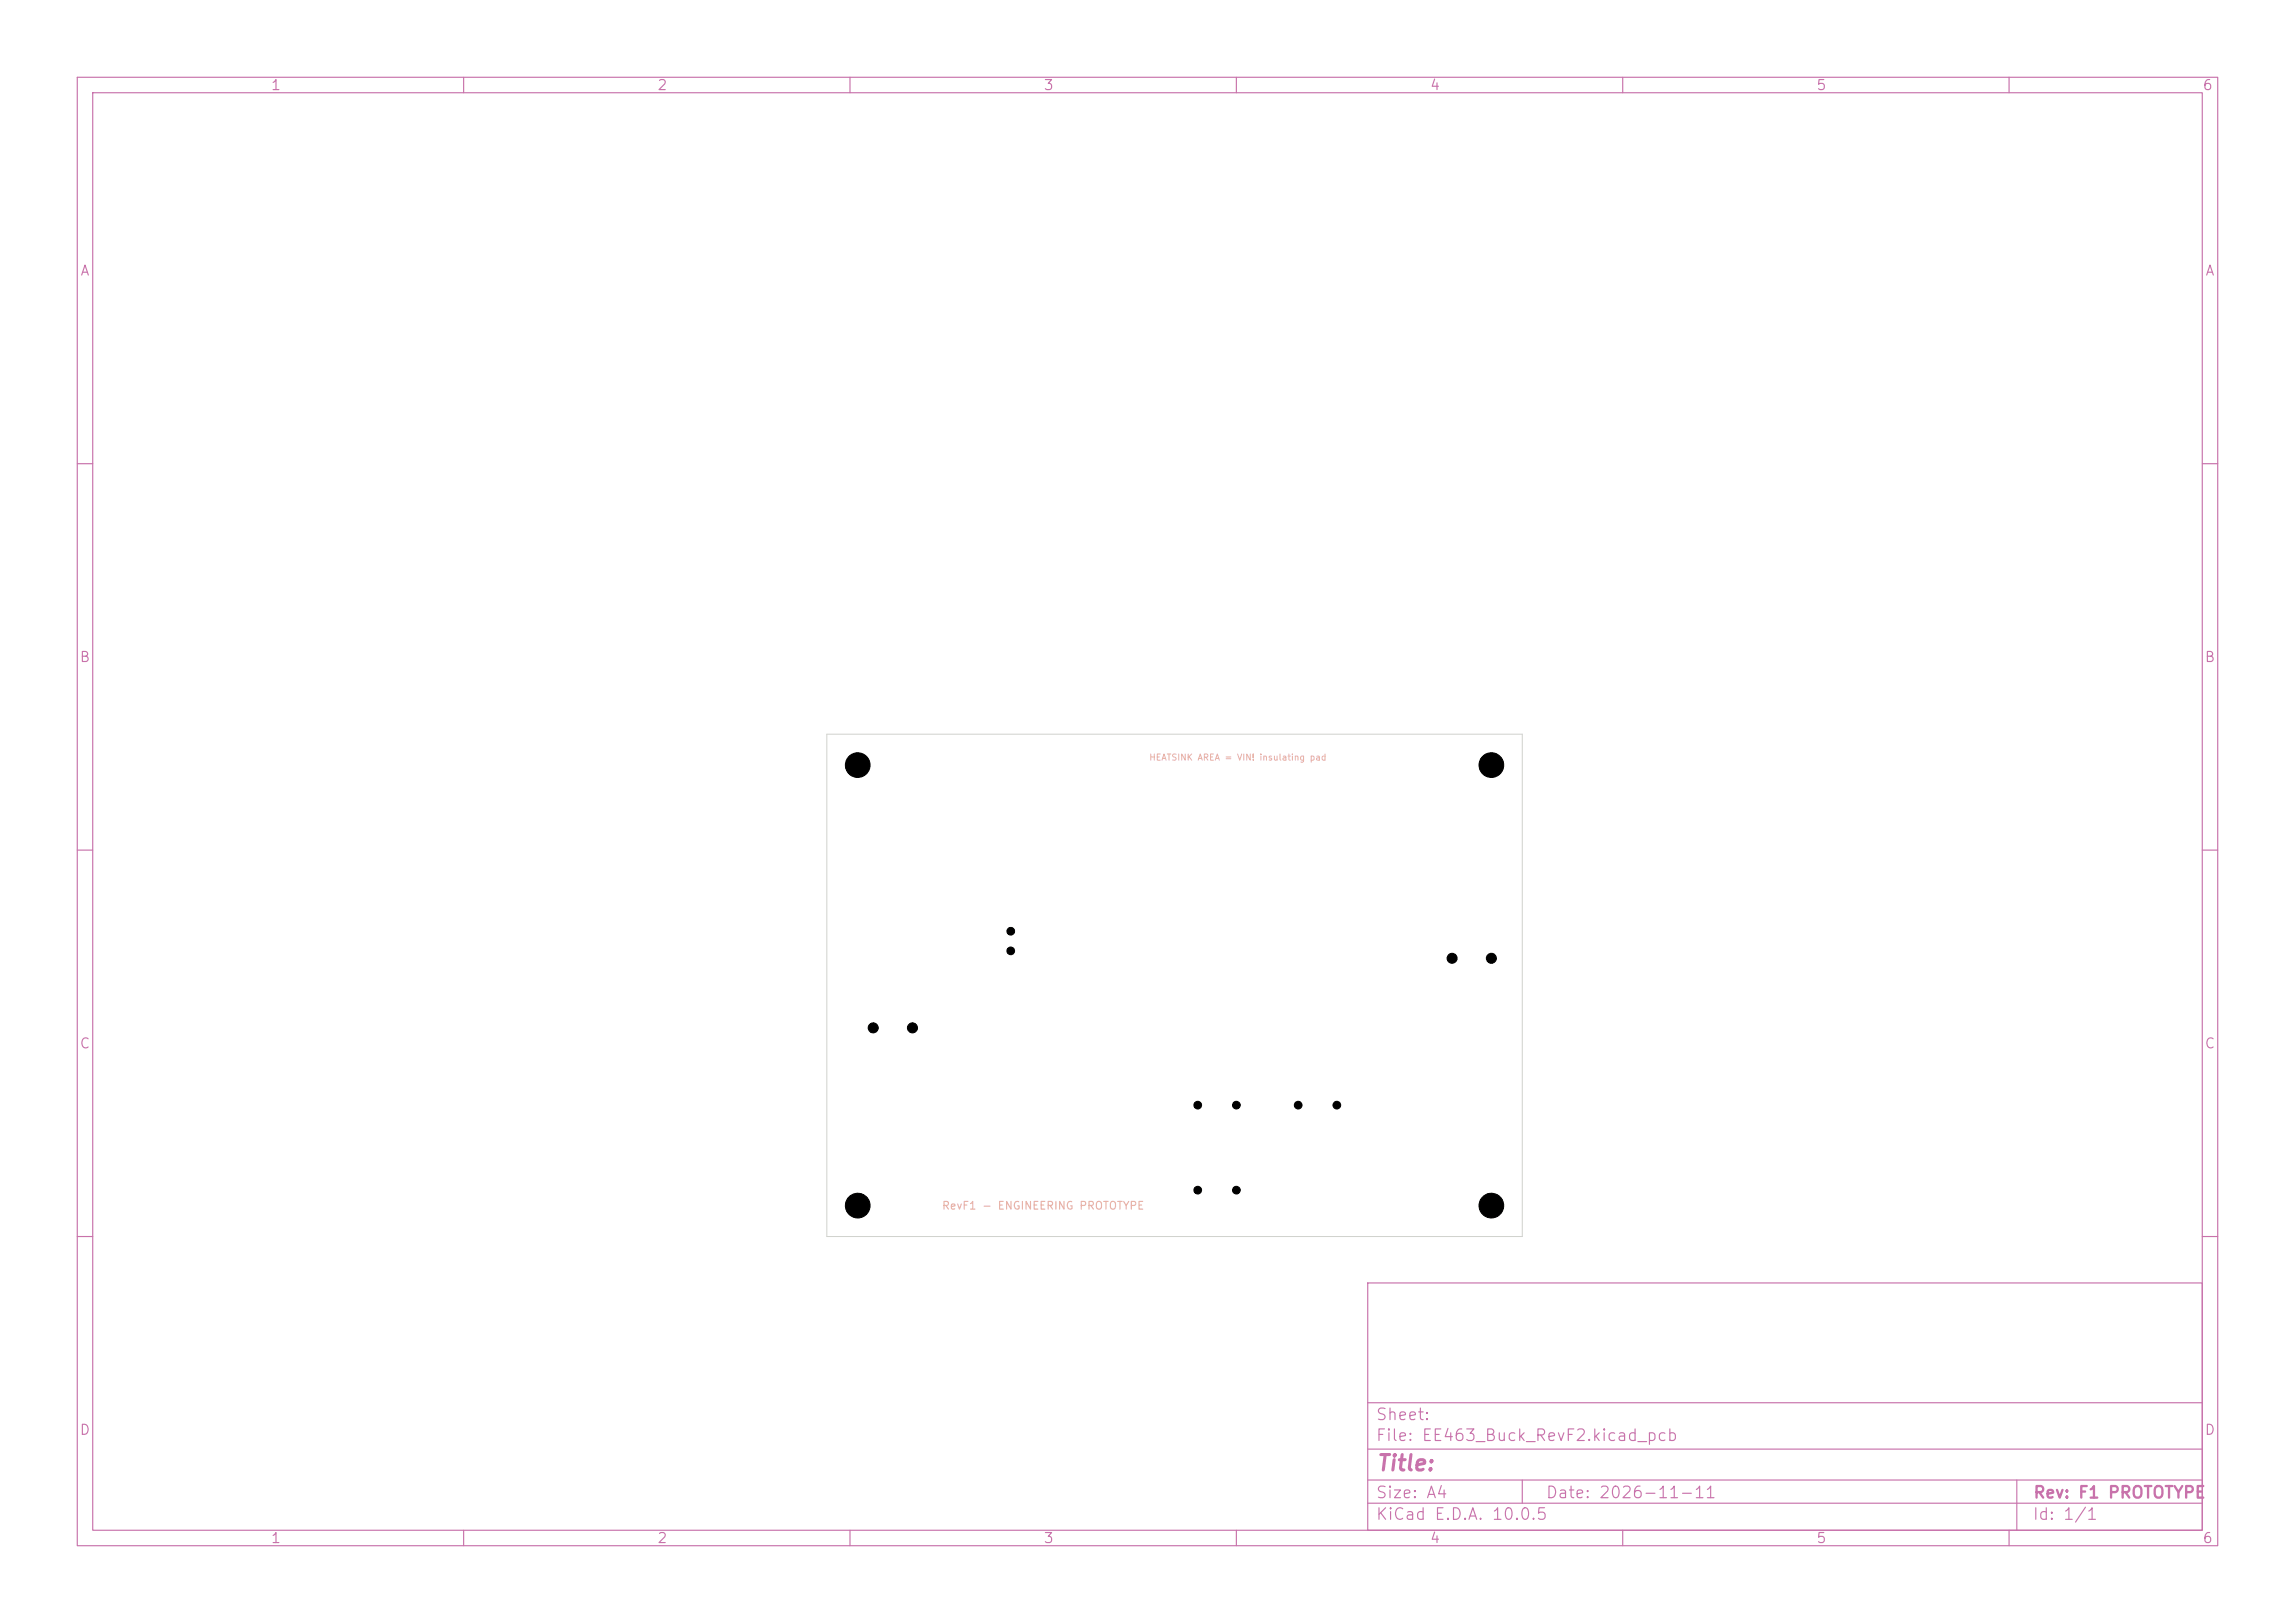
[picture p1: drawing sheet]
<svg xmlns="http://www.w3.org/2000/svg" width="297mm" height="210mm" viewBox="0 0 297 210" stroke-linecap="round" stroke-linejoin="round" font-family="sans-serif">
<defs><g id="words">
<text font-size="2" fill="#c872ab" x="178" y="190.8">Title:</text>
<g font-size="1.5" fill="#c872ab">
<text x="178" y="184.1">Sheet:</text>
<text x="178" y="186.8">File: EE463_Buck_RevF2.kicad_pcb</text>
<text x="178" y="197">KiCad E.D.A. 10.0.5</text>
<text x="178" y="194.2">Size: A4</text>
<text x="200" y="194.2">Date: 2026-11-11</text>
<text x="263" y="197">Id: 1/1</text>
<text x="263" y="194.2">Rev: F1 PROTOTYPE</text>
</g>
<g font-size="1.3" fill="#c872ab">
<text x="35" y="12">1</text>
<text x="85" y="12">2</text>
<text x="135" y="12">3</text>
<text x="185" y="12">4</text>
<text x="235" y="12">5</text>
<text x="285" y="12">6</text>
<text x="10.3" y="36">A</text>
<text x="285.3" y="36">A</text>
<text x="10.2" y="86">B</text>
<text x="285.2" y="86">B</text>
<text x="10.2" y="136">C</text>
<text x="285.2" y="136">C</text>
<text x="10.2" y="186">D</text>
<text x="285.2" y="186">D</text>
<text x="35" y="200">1</text>
<text x="85" y="200">2</text>
<text x="135" y="200">3</text>
<text x="185" y="200">4</text>
<text x="235" y="200">5</text>
<text x="285" y="200">6</text>
</g>
<text font-size="1" fill="#e8b2a7" x="121.8" y="156.8">RevF1 - ENGINEERING PROTOTYPE</text>
<text font-size=".8" fill="#e8b2a7" x="148.7" y="98.6">HEATSINK AREA = VIN! insulating pad</text>
</g></defs>
<g fill="none" stroke="#c872ab" stroke-width=".15">
<path d="M10 10h277v190h-277zM12 12h273v186h-273zM60 10v2M110 10v2M160 10v2M210 10v2M260 10v2M10 60h2M285 60h2M10 110h2M285 110h2M10 160h2"/>
<path d="M177 166h108v32h-108zM285 160h2M60 198v2M110 198v2M160 198v2M177 194.5h108M177 191.5h108M177 187.5h108M177 181.5h108M197 191.5v3M210 198v2M260 198v2"/>
<path d="M261 191.5v6.5"/>
</g>
<path d="M107 95h90v65h-90z" fill="none" stroke="#d0d2cd" stroke-width=".13"/>
<g fill="#000" stroke="#000" stroke-width=".13">
<circle cx="111" cy="99" r="1.6"/>
<circle cx="193" cy="99" r="1.6"/>
<circle cx="113" cy="133" r=".65"/>
<circle cx="118.1" cy="133" r=".65"/>
<circle cx="130.8" cy="123" r=".5"/>
<circle cx="130.8" cy="120.5" r=".5"/>
<circle cx="187.9" cy="124" r=".65"/>
<circle cx="193" cy="124" r=".65"/>
<circle cx="111" cy="156" r="1.6"/>
<circle cx="155" cy="143" r=".5"/>
<circle cx="155" cy="154" r=".5"/>
<circle cx="160" cy="143" r=".5"/>
<circle cx="160" cy="154" r=".5"/>
<circle cx="168" cy="143" r=".5"/>
<circle cx="173" cy="143" r=".5"/>
<circle cx="193" cy="156" r="1.6"/>
</g>
<use href="#words"/>
</svg>
